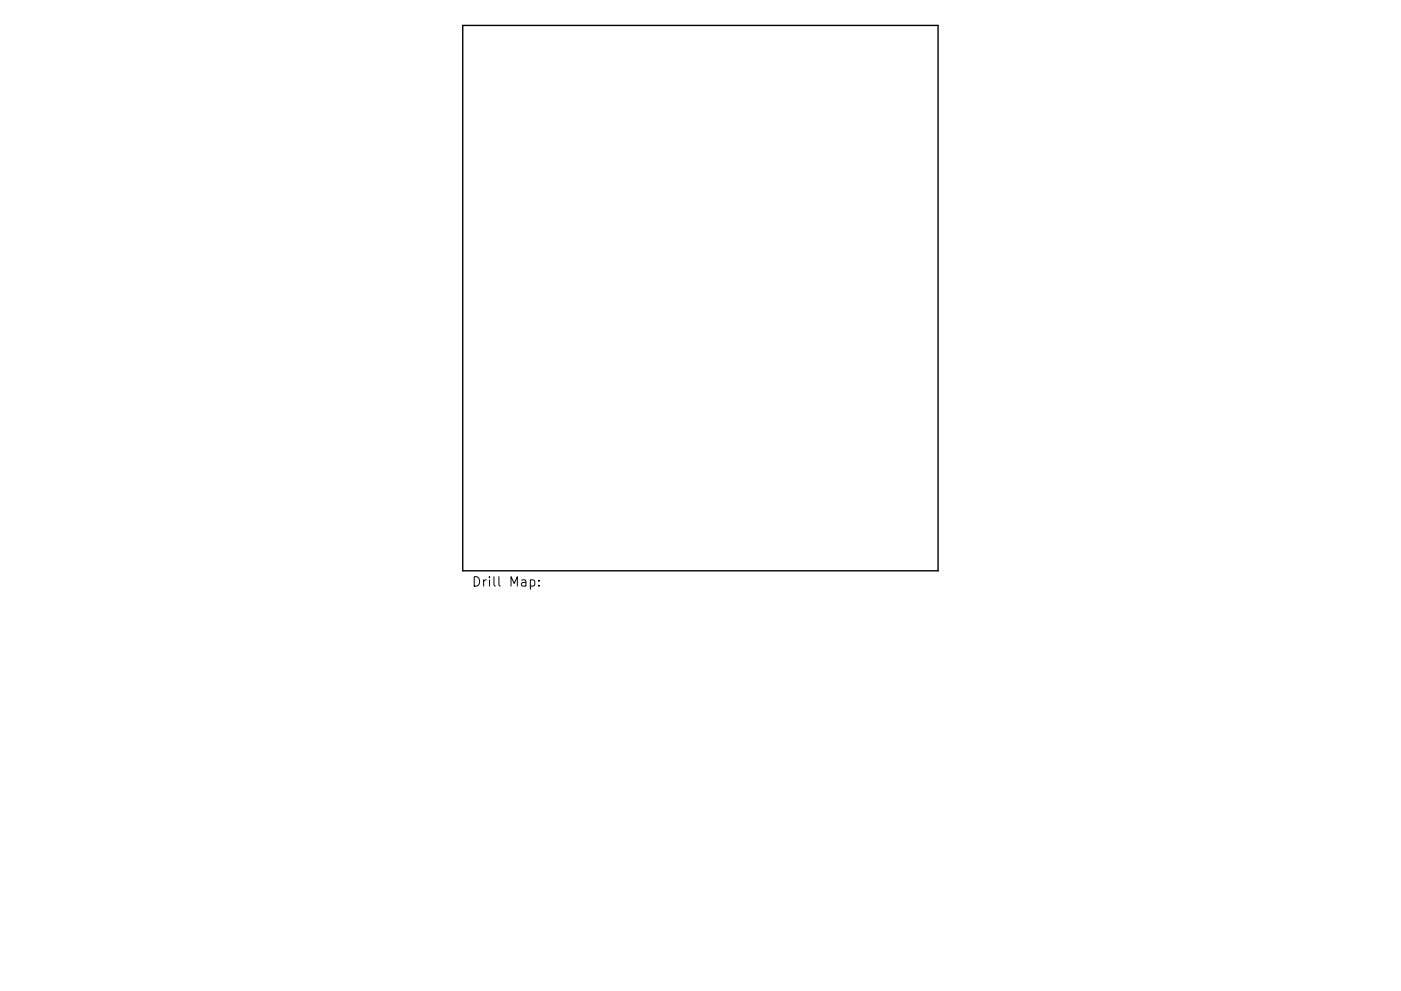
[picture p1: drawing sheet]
<svg xmlns="http://www.w3.org/2000/svg" width="297mm" height="210mm" viewBox="0 0 297 210" stroke-linecap="round" stroke-linejoin="round" font-family="sans-serif">
<defs><g id="words">
<g font-size="2.8">
<text x="100" y="125.1">Drill</text>
<text x="108" y="125.1">Map:</text>
</g>
</g></defs>
<path d="M98.1 5.4h100.8v115.7h-100.8z" fill="none" stroke="#000" stroke-width=".29"/>
<path d="M105.8 122.4v1.7l.3 .3" fill="none" stroke="#000" stroke-width=".21"/>
<use href="#words"/>
</svg>
